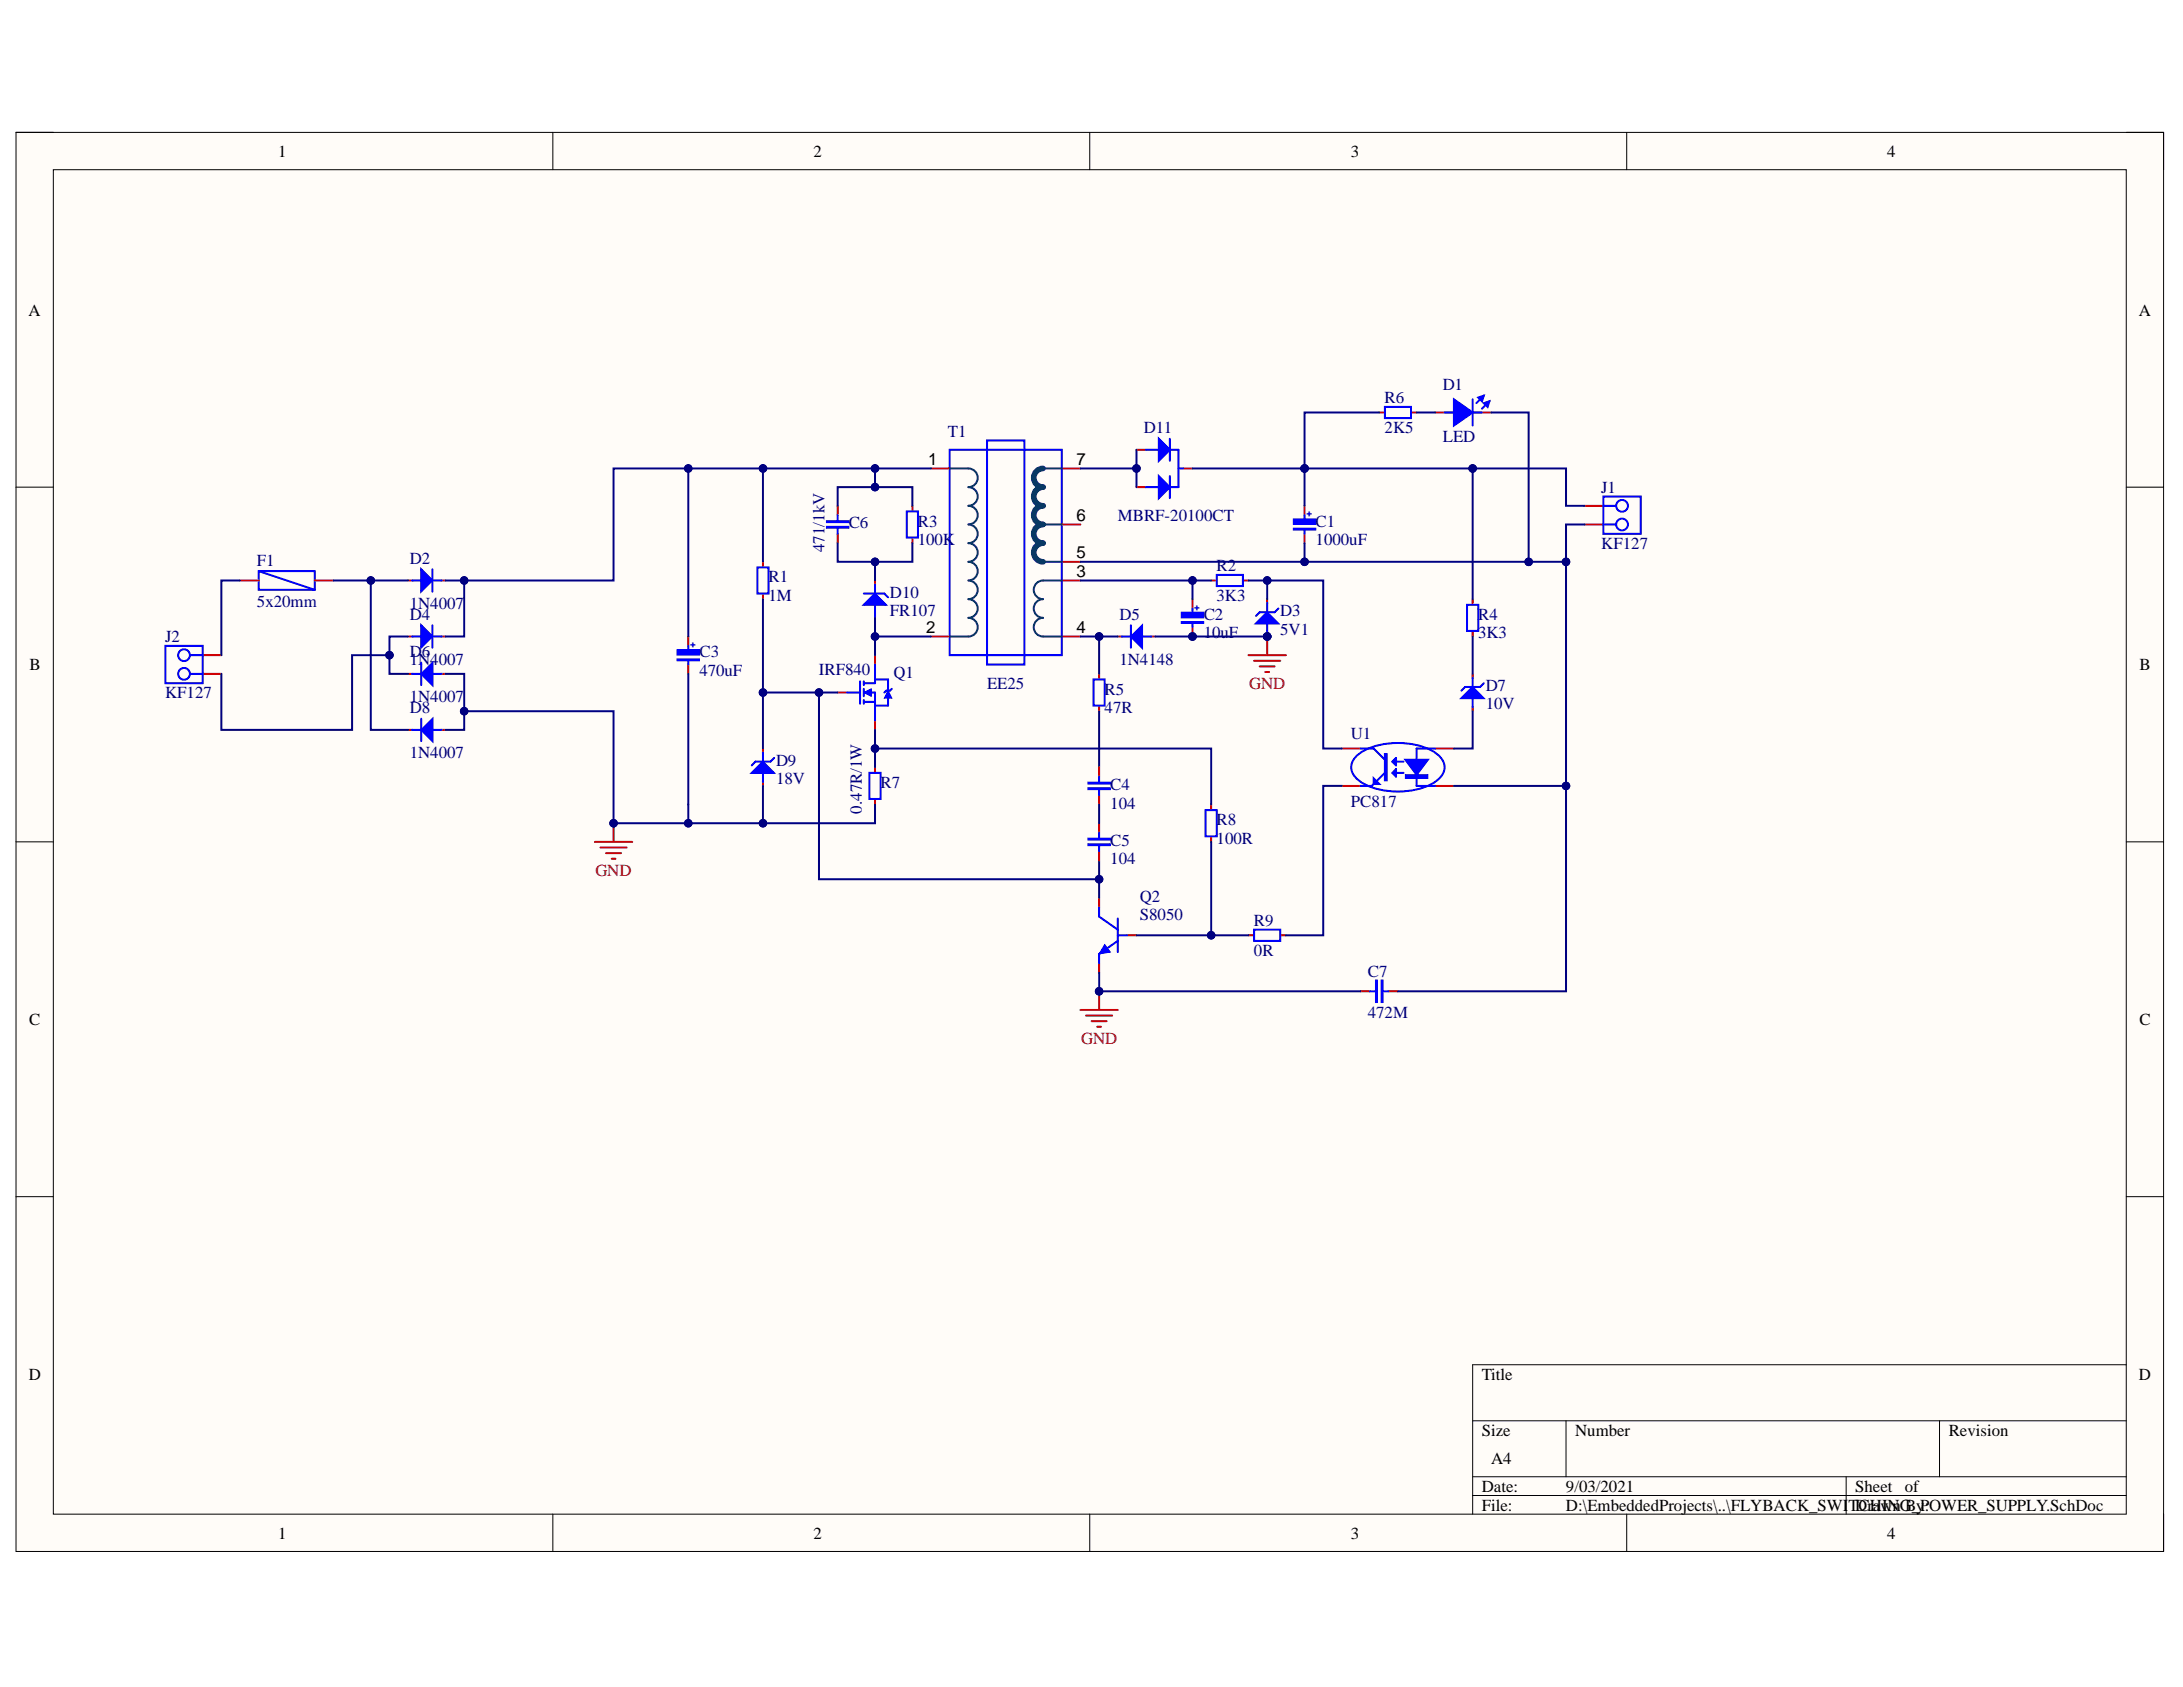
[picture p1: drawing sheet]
<svg xmlns="http://www.w3.org/2000/svg" width="279mm" height="216mm" viewBox="0 0 279 216" stroke-linecap="round" stroke-linejoin="round" font-family="sans-serif">
<defs><g id="words">
<g font-size="2.2">
<text x="35.6" y="20.1">1</text>
<text x="104.1" y="20.1">2</text>
<text x="172.9" y="20.1">3</text>
<text x="241.5" y="20.1">4</text>
<text x="3.6" y="40.4">A</text>
<text x="273.8" y="40.4">A</text>
<text x="118.8" y="59.5">1</text>
<text x="137.8" y="59.5">7</text>
<text x="137.8" y="71.4">5</text>
<text x="137.8" y="66.7">6</text>
<text x="137.8" y="73.9">3</text>
<text x="118.6" y="81">2</text>
<text x="137.8" y="81">4</text>
<text x="3.8" y="85.8">B</text>
<text x="273.8" y="85.8">B</text>
<text x="3.7" y="131.2">C</text>
<text x="273.8" y="131.2">C</text>
<text x="3.7" y="176.6">D</text>
<text x="189.6" y="176.6">Title</text>
<text x="273.8" y="176.6">D</text>
<text x="189.6" y="183.8">Size</text>
<text x="201.6" y="183.8">Number</text>
<text x="249.4" y="183.8">Revision</text>
<text x="189.6" y="190.9">Date:</text>
<text x="190.9" y="187.4">A4</text>
<text x="200.4" y="190.9">9/03/2021</text>
<text x="237.4" y="190.9">Sheet</text>
<text x="243.8" y="190.9">of</text>
<text x="35.6" y="196.9">1</text>
<text x="104.1" y="196.9">2</text>
<text x="172.9" y="196.9">3</text>
<text x="189.6" y="193.3">File:</text>
<text x="200.4" y="193.3">D:\EmbeddedProjects\..\FLYBACK_SWITCHING_POWER_SUPPLY.SchDoc</text>
<text x="237.4" y="193.3">Drawn By:</text>
<text x="241.5" y="196.9">4</text>
</g>
<g font-size="2.2" fill="#000080">
<text x="177.2" y="51.6">R6</text>
<text x="184.7" y="49.9">D1</text>
<text x="121.3" y="55.9">T1</text>
<text x="146.4" y="55.5">D11</text>
<text x="177.2" y="55.4">2K5</text>
<text x="184.7" y="56.6">LED</text>
<text x="204.9" y="63.1">J1</text>
<text x="105.5" y="70.7" transform="rotate(-90 105.5 70.7)">471/1kV</text>
<text x="108.6" y="67.6">C6</text>
<text x="117.5" y="67.4">R3</text>
<text x="117.5" y="69.8">100K</text>
<text x="143.1" y="66.7">MBRF-20100CT</text>
<text x="168.4" y="67.4">C1</text>
<text x="168.4" y="69.8">1000uF</text>
<text x="204.9" y="70.3">KF127</text>
<text x="32.9" y="72.4">F1</text>
<text x="32.9" y="77.7">5x20mm</text>
<text x="52.5" y="72.2">D2</text>
<text x="52.5" y="77.9">1N4007</text>
<text x="98.4" y="74.5">R1</text>
<text x="98.4" y="76.9">1M</text>
<text x="113.9" y="76.5">D10</text>
<text x="155.7" y="73.1">R2</text>
<text x="155.7" y="76.9">3K3</text>
<text x="21.1" y="82.2">J2</text>
<text x="52.5" y="79.3">D4</text>
<text x="113.9" y="78.8">FR107</text>
<text x="143.3" y="79.3">D5</text>
<text x="154.1" y="79.3">C2</text>
<text x="154.1" y="81.7">10uF</text>
<text x="163.9" y="78.8">D3</text>
<text x="163.9" y="81.2">5V1</text>
<text x="189.2" y="79.3">R4</text>
<text x="189.2" y="81.7">3K3</text>
<text x="21.1" y="89.4">KF127</text>
<text x="52.5" y="85.1">1N4007</text>
<text x="52.5" y="84.1">D6</text>
<text x="52.5" y="89.8">1N4007</text>
<text x="89.5" y="84.1">C3</text>
<text x="89.5" y="86.5">470uF</text>
<text x="104.8" y="86.4">IRF840</text>
<text x="114.4" y="86.7">Q1</text>
<text x="126.3" y="88.2">EE25</text>
<text x="141.4" y="88.9">R5</text>
<text x="143.3" y="85.1">1N4148</text>
<text x="190.2" y="88.4">D7</text>
<text x="52.5" y="91.3">D8</text>
<text x="141.4" y="91.3">47R</text>
<text x="172.9" y="94.6">U1</text>
<text x="190.2" y="90.8">10V</text>
<text x="52.5" y="97">1N4007</text>
<text x="99.3" y="98">D9</text>
<text x="99.3" y="100.3">18V</text>
<text x="112.7" y="100.8">R7</text>
<text x="142.1" y="101.1">C4</text>
<text x="110.3" y="104.2" transform="rotate(-90 110.3 104.2)">0.47R/1W</text>
<text x="142.1" y="103.5">104</text>
<text x="155.7" y="105.6">R8</text>
<text x="155.7" y="108">100R</text>
<text x="172.9" y="103.2">PC817</text>
<text x="142.1" y="108.3">C5</text>
<text x="142.1" y="110.6">104</text>
<text x="145.9" y="115.4">Q2</text>
<text x="145.9" y="117.8">S8050</text>
<text x="160.5" y="118.5">R9</text>
<text x="160.5" y="122.3">0R</text>
<text x="175.1" y="125">C7</text>
<text x="175.1" y="130.2">472M</text>
</g>
<g font-size="2.2" fill="#800000">
<text x="159.9" y="88.2">GND</text>
<text x="76.2" y="112.1">GND</text>
<text x="138.4" y="133.6">GND</text>
</g>
<g font-size="1.3" fill="#00f">
<text x="167.2" y="65.4" transform="rotate(90 167.2 65.4)">+</text>
<text x="152.9" y="77.4" transform="rotate(90 152.9 77.4)">+</text>
<text x="88.4" y="82.2" transform="rotate(90 88.4 82.2)">+</text>
</g>
</g></defs>
<path d="M2 16.9h274.9v181.7h-274.9z" fill-rule="evenodd" fill="#fffcf8"/>
<path d="M2 16.9h274.9v181.7h-274.9z" fill="none" stroke="#000" stroke-width=".13"/>
<path d="M6.8 21.7h265.3v172.1h-265.3z" fill-rule="evenodd" fill="#fffcf8"/>
<g fill="none" stroke="#000" stroke-width=".13">
<path d="M2 16.9h4.8M70.8 16.9v4.8M139.5 16.9v4.8M208.2 16.9v4.8M272.1 16.9h4.8v4.8M6.8 21.7h265.3v172.1h-265.3zM2 62.3h4.8M272.1 62.3h4.8M2 107.7h4.8M272.1 107.7h4.8M2 153.1h4.8M272.1 153.1h4.8"/>
<path d="M272.1 174.7h-83.6v19.1M70.8 193.8v4.8M139.5 193.8v4.8M188.5 181.8h83.6M188.5 189h83.6M188.5 191.4h83.6M200.4 181.8v7.2M208.2 193.8v4.8M236.3 189v4.8M248.2 181.8v7.2M276.9 193.8v4.8"/>
</g>
<path d="M119.2 60h2.4M135.9 60h2.4M135.9 71.9h2.4M135.9 74.3h2.4M135.9 67.1h2.4M112 98.2v.6M119.2 81.5h2.4M135.9 81.5h2.4M112 102.4v.6" fill="none" stroke="#f00" stroke-width=".25"/>
<path d="M121.6 57.6h14.3v26.2h-14.3zM126.3 56.4h4.8v28.6h-4.8zM111.3 98.9h1.4v3.4h-1.4z" fill="none" stroke="#00f" stroke-width=".25"/>
<path d="M121.6 60h2.3a1.2 1.2 0 0 1 1.2 1.1 1.2 1.2 0 0 1-1.2 1.2 1.19 1.19 0 0 1 1.2 1.2 1.19 1.19 0 0 1-1.2 1.2 1.19 1.19 0 0 1 1.2 1.2 1.19 1.19 0 0 1-1.2 1.2 1.2 1.2 0 0 1 1.2 1.2 1.2 1.2 0 0 1-1.2 1.2 1.19 1.19 0 0 1 1.2 1.2 1.19 1.19 0 0 1-1.2 1.2 1.2 1.2 0 0 1 1.2 1.2 1.2 1.2 0 0 1-1.2 1.2 1.19 1.19 0 0 1 1.2 1.2 1.19 1.19 0 0 1-1.2 1.2 1.2 1.2 0 0 1 1.2 1.2 1.2 1.2 0 0 1-1.2 1.2 1.19 1.19 0 0 1 1.2 1.2 1.19 1.19 0 0 1-1.2 1.2h-2.3M133.5 60h2.4M133.5 67.1h2.4M133.5 71.9h2.4M135.9 74.3h-2.4a1.19 1.19 0 0 0-1.2 1.2 1.19 1.19 0 0 0 1.2 1.2 1.2 1.2 0 0 0-1.2 1.2 1.2 1.2 0 0 0 1.2 1.2 1.19 1.19 0 0 0-1.2 1.2 1.19 1.19 0 0 0 1.2 1.2h2.4" fill="none" stroke="#073763" stroke-width=".25"/>
<path d="M133.5 60a1.2 1.2 0 0 0-1.2 1.1 1.2 1.2 0 0 0 1.2 1.2 1.19 1.19 0 0 0-1.2 1.2 1.19 1.19 0 0 0 1.2 1.2 1.19 1.19 0 0 0-1.2 1.2 1.19 1.19 0 0 0 1.2 1.2 1.2 1.2 0 0 0-1.2 1.2 1.2 1.2 0 0 0 1.2 1.2 1.19 1.19 0 0 0-1.2 1.2 1.19 1.19 0 0 0 1.2 1.2" fill="none" stroke="#073763" stroke-width=".72"/>
<path d="M144.8 81.5l1.4-1.4v2.8z" fill="#00f"/>
<path d="M155.7 73.6h3.4v1.4h-3.4zM143.5 81.5h3.9M144.7 80v2.9M144.8 81.5l1.4-1.4v2.8z" fill="none" stroke="#00f" stroke-width=".25"/>
<path d="M155 74.3h.6M159.2 74.3h.6M143.1 81.5h.6M147.2 81.5h.6" fill="none" stroke="#f00" stroke-width=".25"/>
<circle cx="162.2" cy="81.5" r=".48" fill="#000080"/>
<circle cx="162.2" cy="81.5" r=".48" fill="none" stroke="#000080" stroke-width=".13"/>
<path d="M160.8 79.8l1.4-1.4 1.4 1.4z" fill="#00f"/>
<path d="M160.8 79.8l1.4-1.4 1.4 1.4z" fill="none" stroke="#00f" stroke-width=".25"/>
<path d="M162.2 80.9v.6" fill="none" stroke="#f00" stroke-width=".25"/>
<circle cx="162.2" cy="81.5" r=".48" fill="#000080"/>
<circle cx="162.2" cy="81.5" r=".48" fill="none" stroke="#000080" stroke-width=".13"/>
<path d="M162.2 76.7v.6" fill="none" stroke="#f00" stroke-width=".25"/>
<path d="M162.2 77.2v3.8M163.6 77.9l-.5 .5h-1.9l-.4 .4" fill="none" stroke="#00f" stroke-width=".25"/>
<path d="M138.3 129.3h4.8M139 130h3.3M139.7 130.7h1.9M140.4 131.4h.5M140.7 126.9v2.4" fill="none" stroke="#800000" stroke-width=".25"/>
<circle cx="140.7" cy="126.9" r=".48" fill="#000080"/>
<circle cx="140.7" cy="126.9" r=".48" fill="none" stroke="#000080" stroke-width=".13"/>
<path d="M171.7 95.8h2.4M183.7 95.8h2.4M155 103v.6M155 107.1v.6M171.7 100.6h2.4M183.7 100.6h2.4" fill="none" stroke="#f00" stroke-width=".25"/>
<path d="M175.8 95.8l1.5 1.4M177.3 98.9l-1.7 1.7M181.3 95.8v4.8M154.3 103.7h1.4v3.3h-1.4z" fill="none" stroke="#00f" stroke-width=".25"/>
<path d="M179.9 97.2h2.8l-1.4 1.9z" fill="#00f"/>
<path d="M177.3 96.5h.2v3.4h-.2zM179.9 97.2h2.8l-1.4 1.9z" fill="none" stroke="#00f" stroke-width=".25"/>
<path d="M177.4 96.5v3.4" fill="none" stroke="#00f" stroke-width=".23"/>
<path d="M175.8 99.6l.7 .7h-.7z" fill="#00f"/>
<path d="M173.8 96.6a9.2 9.2 0 0 1 7.2-1.3 5.9 5.9 0 0 1 3.5 1.8 1.85 1.85 0 0 1-.4 2.7 9.2 9.2 0 0 1-7.3 1.3 6 6 0 0 1-3.5-1.8 1.85 1.85 0 0 1 .5-2.7zM174.1 95.8h1.7M175.8 99.6l.7 .7h-.7zM178.2 97.5l.5-.5v1zM178.4 98.9h1.2M178.4 97.5h1.2M178.7 98.4v1l-.5-.5zM174.1 100.6h1.5" fill="none" stroke="#00f" stroke-width=".25"/>
<path d="M179.9 99.1h2.8v.5h-2.8z" fill-rule="evenodd" fill="#00f"/>
<path d="M179.9 99.1h2.8v.5h-2.8z" fill="none" stroke="#00f" stroke-width=".13"/>
<path d="M140 87h1.4v3.3h-1.4zM181.3 95.8h2.4M160.5 119h3.4v1.4h-3.4zM181.3 100.6h2.4" fill="none" stroke="#00f" stroke-width=".25"/>
<path d="M140.7 86.2v.6M140.7 90.4v.6M159.8 119.7h.6M164 119.7h.6" fill="none" stroke="#f00" stroke-width=".25"/>
<circle cx="152.6" cy="81.5" r=".48" fill="#000080"/>
<circle cx="152.6" cy="81.5" r=".48" fill="none" stroke="#000080" stroke-width=".13"/>
<path d="M152.6 76.7v1.2M152.6 80.3v1.2" fill="none" stroke="#f00" stroke-width=".25"/>
<circle cx="152.6" cy="81.5" r=".48" fill="#000080"/>
<circle cx="152.6" cy="81.5" r=".48" fill="none" stroke="#000080" stroke-width=".13"/>
<path d="M151.2 78.4h2.9v.7h-2.9z" fill-rule="evenodd" fill="#00f"/>
<path d="M151.2 78.4h2.9v.7h-2.9zM151.2 79.5h2.9v.3h-2.9z" fill="none" stroke="#00f" stroke-width=".13"/>
<path d="M151.2 79.7h2.9" fill="none" stroke="#00f" stroke-width=".24"/>
<path d="M96.9 72.6h1.5v3.4h-1.5zM152.6 77.9v.5M152.6 79.8v.5" fill="none" stroke="#00f" stroke-width=".25"/>
<path d="M97.6 71.9v.6M97.6 76.1v.6" fill="none" stroke="#f00" stroke-width=".25"/>
<path d="M97.6 97.5l1.4 1.4h-2.8z" fill="#00f"/>
<path d="M97.6 97.5l1.4 1.4h-2.8zM97.6 96.3v3.8M99.1 97l-.5 .5h-1.9l-.5 .5" fill="none" stroke="#00f" stroke-width=".25"/>
<path d="M97.6 95.8v.6M97.6 100v.6" fill="none" stroke="#f00" stroke-width=".25"/>
<path d="M53.9 72.9l1.4 1.4-1.4 1.4z" fill="#00f"/>
<path d="M52.7 74.3h3.8M53.9 72.9l1.4 1.4-1.4 1.4zM55.3 72.9v2.8" fill="none" stroke="#00f" stroke-width=".25"/>
<path d="M52.2 74.3h.6M56.4 74.3h.6" fill="none" stroke="#f00" stroke-width=".25"/>
<path d="M53.9 80l1.4 1.4-1.4 1.4z" fill="#00f"/>
<path d="M52.7 81.5h3.8M53.9 80l1.4 1.4-1.4 1.4zM55.3 80v2.9" fill="none" stroke="#00f" stroke-width=".25"/>
<path d="M52.2 81.5h.6M56.4 81.5h.6" fill="none" stroke="#f00" stroke-width=".25"/>
<path d="M53.9 86.3l1.4-1.4v2.8z" fill="#00f"/>
<path d="M52.7 86.2h3.8M53.9 84.8v2.9M53.9 86.3l1.4-1.4v2.8z" fill="none" stroke="#00f" stroke-width=".25"/>
<path d="M52.2 86.2h.6M56.4 86.2h.6" fill="none" stroke="#f00" stroke-width=".25"/>
<path d="M53.9 93.4l1.4-1.4v2.8z" fill="#00f"/>
<g fill="none" stroke="#00f" stroke-width=".25">
<path d="M33.1 73.1h7.2v2.4h-7.2zM33.1 73.1l7.2 2.4M187.8 77.4h1.4v3.3h-1.4zM21.2 82.7h4.7v4.7h-4.7zM24.3 86.2h1.6M24.3 83.8h1.6M52.7 93.4h3.8M53.9 92v2.8M53.9 93.4l1.4-1.4v2.8z"/>
<circle cx="23.6" cy="83.8" r=".75"/>
<circle cx="23.6" cy="86.2" r=".75"/>
</g>
<path d="M30.7 74.3h2.4M40.3 74.3h2.4M188.5 76.7v.6M25.9 83.8h2.4M25.9 86.2h2.4M52.2 93.4h.6M56.4 93.4h.6M188.5 80.9v.6" fill="none" stroke="#f00" stroke-width=".25"/>
<path d="M187 89.4l1.5-1.5 1.4 1.5z" fill="#00f"/>
<g fill="none" stroke="#00f" stroke-width=".25">
<path d="M205.2 63.5h4.8v4.8h-4.8zM205.2 64.7h1.6M205.2 67.1h1.6M187 89.4l1.5-1.5 1.4 1.5zM188.5 86.7v3.8M189.9 87.4l-.5 .5h-1.9l-.5 .5"/>
<circle cx="207.6" cy="67.1" r=".75"/>
<circle cx="207.6" cy="64.7" r=".75"/>
</g>
<path d="M202.8 64.7h2.4M202.8 67.1h2.4M188.5 86.2v.6M188.5 90.4v.6" fill="none" stroke="#f00" stroke-width=".25"/>
<path d="M76.1 107.7h4.8M76.9 108.5h3.3M77.6 109.2h1.9M78.3 109.9h.5M78.5 105.4v2.3" fill="none" stroke="#800000" stroke-width=".25"/>
<circle cx="78.5" cy="105.4" r=".48" fill="#000080"/>
<circle cx="78.5" cy="105.4" r=".48" fill="none" stroke="#000080" stroke-width=".13"/>
<path d="M159.8 83.8h4.8M160.5 84.6h3.4M161.2 85.3h1.9M161.9 86h.5M162.2 81.5v2.3" fill="none" stroke="#800000" stroke-width=".25"/>
<circle cx="162.2" cy="81.5" r=".48" fill="#000080"/>
<circle cx="162.2" cy="81.5" r=".48" fill="none" stroke="#000080" stroke-width=".13"/>
<path d="M167 64.7v1.2M167 68.3v1.2" fill="none" stroke="#f00" stroke-width=".25"/>
<path d="M165.5 66.4h2.9v.7h-2.9z" fill-rule="evenodd" fill="#00f"/>
<path d="M165.5 66.4h2.9v.7h-2.9zM165.5 67.6h2.9v.2h-2.9z" fill="none" stroke="#00f" stroke-width=".13"/>
<path d="M165.5 67.7h2.9" fill="none" stroke="#00f" stroke-width=".24"/>
<path d="M167 65.9v.5M167 67.8v.5M140.7 117.3l2.4 1.7M143.1 117.5v4.3M143.1 120.4l-2.4 1.7" fill="none" stroke="#00f" stroke-width=".25"/>
<path d="M140.7 114.9v1.2M144.3 119.7h1.2M140.7 123.3v1.2" fill="none" stroke="#f00" stroke-width=".25"/>
<path d="M141.4 120.9l.7 .9-1.4 .3z" fill="#00f"/>
<path d="M141.4 120.9l.7 .9-1.4 .3z" fill="none" stroke="#00f" stroke-width=".13"/>
<path d="M108.4 88.6h1.7M110.1 87.2v2.9M110.6 87.4h1.4M110.6 89.8h1.4M110.6 87.2v.5M110.6 88.2v.9M110.6 89.6v.5M111.3 88.6h.7v1.7M140.7 116.1v1.2M143.1 119.7h1.2M140.7 122.1v1.2" fill="none" stroke="#00f" stroke-width=".25"/>
<path d="M107.2 88.6h1.2M112 83.8v1.2M112 92.2v1.2" fill="none" stroke="#f00" stroke-width=".25"/>
<path d="M110.6 88.6l.9-.4v.9z" fill="#00f"/>
<path d="M110.6 88.6l.9-.4v.9z" fill="none" stroke="#00f" stroke-width=".13"/>
<path d="M112 87.4v-.4h1.7v1.4M113.7 89.1v1.2h-1.7" fill="none" stroke="#00f" stroke-width=".25"/>
<path d="M113.7 88.4l.4 .9h-.9z" fill="#00f"/>
<path d="M113.7 88.4l.4 .9h-.9z" fill="none" stroke="#00f" stroke-width=".13"/>
<path d="M112 85v2.4M112 89.8v2.4M114.1 88.2l-.2 .2h-.5l-.2 .2" fill="none" stroke="#00f" stroke-width=".25"/>
<path d="M88.1 81.5v1.2M88.1 85v1.2" fill="none" stroke="#f00" stroke-width=".25"/>
<path d="M86.7 83.1h2.8v.7h-2.8z" fill-rule="evenodd" fill="#00f"/>
<path d="M105.8 67.4h2.8v.2h-2.8zM105.8 66.6h2.8v.3h-2.8zM86.7 83.1h2.8v.7h-2.8zM86.7 84.3h2.8v.3h-2.8z" fill="none" stroke="#00f" stroke-width=".13"/>
<path d="M105.8 67.5h2.8M105.8 66.8h2.8M86.7 84.4h2.8" fill="none" stroke="#00f" stroke-width=".24"/>
<path d="M107.2 65.9v.7M107.2 67.6v.7M116.1 65.5h1.4v3.3h-1.4zM88.1 82.7v.4M88.1 84.6v.4" fill="none" stroke="#00f" stroke-width=".25"/>
<path d="M107.2 64.7v1.2M107.2 68.3v1.2M116.8 64.7v.6M116.8 68.9v.6" fill="none" stroke="#f00" stroke-width=".25"/>
<path d="M110.6 77.4l1.4-1.4 1.4 1.4z" fill="#00f"/>
<path d="M110.6 77.4l1.4-1.4 1.4 1.4zM110.6 76h2.6l.5 .4M112 74.8v4.3" fill="none" stroke="#00f" stroke-width=".25"/>
<path d="M145.5 57.6h1.2M151.4 60h1.2M112 74.3v.6M112 78.5v.6M145.5 62.3h1.2" fill="none" stroke="#f00" stroke-width=".25"/>
<path d="M148.3 56.2l1.4 1.4-1.4 1.4z" fill="#00f"/>
<path d="M148.3 56.2l1.4 1.4-1.4 1.4zM149.7 56.2v2.8" fill="none" stroke="#00f" stroke-width=".25"/>
<path d="M148.3 60.9l1.4 1.4-1.4 1.5z" fill="#00f"/>
<path d="M146.7 57.6h4.1v4.7h-4.1M150.8 60h.6M148.3 60.9l1.4 1.4-1.4 1.5zM149.7 60.9v2.9" fill="none" stroke="#00f" stroke-width=".25"/>
<path d="M119.2 81.5h-7.2v2.3" fill="none" stroke="#000080" stroke-width=".25"/>
<circle cx="112" cy="81.5" r=".48" fill="#000080"/>
<circle cx="112" cy="81.5" r=".48" fill="none" stroke="#000080" stroke-width=".13"/>
<path d="M147.8 81.5h14.4" fill="none" stroke="#000080" stroke-width=".25"/>
<circle cx="152.6" cy="81.5" r=".48" fill="#000080"/>
<circle cx="152.6" cy="81.5" r=".48" fill="none" stroke="#000080" stroke-width=".13"/>
<circle cx="162.2" cy="81.5" r=".48" fill="#000080"/>
<circle cx="162.2" cy="81.5" r=".48" fill="none" stroke="#000080" stroke-width=".13"/>
<path d="M159.8 74.3h2.4v2.4" fill="none" stroke="#000080" stroke-width=".25"/>
<circle cx="162.2" cy="74.3" r=".48" fill="#000080"/>
<circle cx="162.2" cy="74.3" r=".48" fill="none" stroke="#000080" stroke-width=".13"/>
<path d="M104.8 88.6v23.9h35.9" fill="none" stroke="#000080" stroke-width=".25"/>
<circle cx="140.7" cy="112.5" r=".48" fill="#000080"/>
<circle cx="140.7" cy="112.5" r=".48" fill="none" stroke="#000080" stroke-width=".13"/>
<circle cx="104.8" cy="88.6" r=".48" fill="#000080"/>
<circle cx="104.8" cy="88.6" r=".48" fill="none" stroke="#000080" stroke-width=".13"/>
<path d="M155 107.7v12h-9.5" fill="none" stroke="#000080" stroke-width=".25"/>
<circle cx="155" cy="119.7" r=".48" fill="#000080"/>
<circle cx="155" cy="119.7" r=".48" fill="none" stroke="#000080" stroke-width=".13"/>
<path d="M162.2 74.3h7.2v21.5h2.3" fill="none" stroke="#000080" stroke-width=".25"/>
<circle cx="162.2" cy="74.3" r=".48" fill="#000080"/>
<circle cx="162.2" cy="74.3" r=".48" fill="none" stroke="#000080" stroke-width=".13"/>
<path d="M155 119.7h4.8" fill="none" stroke="#000080" stroke-width=".25"/>
<circle cx="155" cy="119.7" r=".48" fill="#000080"/>
<circle cx="155" cy="119.7" r=".48" fill="none" stroke="#000080" stroke-width=".13"/>
<path d="M140.7 81.5v4.7M171.7 100.6h-2.3v19.1h-4.8" fill="none" stroke="#000080" stroke-width=".25"/>
<circle cx="140.7" cy="81.5" r=".48" fill="#000080"/>
<circle cx="140.7" cy="81.5" r=".48" fill="none" stroke="#000080" stroke-width=".13"/>
<path d="M152.6 74.3v2.4M140.7 91v7.2" fill="none" stroke="#000080" stroke-width=".25"/>
<circle cx="152.6" cy="74.3" r=".48" fill="#000080"/>
<circle cx="152.6" cy="74.3" r=".48" fill="none" stroke="#000080" stroke-width=".13"/>
<path d="M97.6 60v11.9" fill="none" stroke="#000080" stroke-width=".25"/>
<circle cx="97.7" cy="60" r=".48" fill="#000080"/>
<circle cx="97.7" cy="60" r=".48" fill="none" stroke="#000080" stroke-width=".13"/>
<path d="M97.6 100.6v4.8" fill="none" stroke="#000080" stroke-width=".25"/>
<circle cx="97.7" cy="105.4" r=".48" fill="#000080"/>
<circle cx="97.7" cy="105.4" r=".48" fill="none" stroke="#000080" stroke-width=".13"/>
<path d="M138.3 81.5h4.8" fill="none" stroke="#000080" stroke-width=".25"/>
<circle cx="140.7" cy="81.5" r=".48" fill="#000080"/>
<circle cx="140.7" cy="81.5" r=".48" fill="none" stroke="#000080" stroke-width=".13"/>
<path d="M138.3 74.3h16.7" fill="none" stroke="#000080" stroke-width=".25"/>
<circle cx="152.6" cy="74.3" r=".48" fill="#000080"/>
<circle cx="152.6" cy="74.3" r=".48" fill="none" stroke="#000080" stroke-width=".13"/>
<path d="M59.4 74.3v7.2h-2.4" fill="none" stroke="#000080" stroke-width=".25"/>
<circle cx="59.4" cy="74.3" r=".48" fill="#000080"/>
<circle cx="59.4" cy="74.3" r=".48" fill="none" stroke="#000080" stroke-width=".13"/>
<path d="M52.2 81.5h-2.4v4.7h2.4" fill="none" stroke="#000080" stroke-width=".25"/>
<circle cx="49.8" cy="83.8" r=".48" fill="#000080"/>
<circle cx="49.8" cy="83.8" r=".48" fill="none" stroke="#000080" stroke-width=".13"/>
<path d="M138.3 60h7.2" fill="none" stroke="#000080" stroke-width=".25"/>
<circle cx="145.5" cy="60" r=".48" fill="#000080"/>
<circle cx="145.5" cy="60" r=".48" fill="none" stroke="#000080" stroke-width=".13"/>
<path d="M152.6 60h35.9v16.7" fill="none" stroke="#000080" stroke-width=".25"/>
<circle cx="167" cy="60" r=".48" fill="#000080"/>
<circle cx="167" cy="60" r=".48" fill="none" stroke="#000080" stroke-width=".13"/>
<circle cx="188.5" cy="60" r=".48" fill="#000080"/>
<circle cx="188.5" cy="60" r=".48" fill="none" stroke="#000080" stroke-width=".13"/>
<path d="M138.3 71.9h62.1v28.7h-14.3" fill="none" stroke="#000080" stroke-width=".25"/>
<circle cx="167" cy="71.9" r=".48" fill="#000080"/>
<circle cx="167" cy="71.9" r=".48" fill="none" stroke="#000080" stroke-width=".13"/>
<circle cx="195.7" cy="71.9" r=".48" fill="#000080"/>
<circle cx="195.7" cy="71.9" r=".48" fill="none" stroke="#000080" stroke-width=".13"/>
<circle cx="200.4" cy="71.9" r=".48" fill="#000080"/>
<circle cx="200.4" cy="71.9" r=".48" fill="none" stroke="#000080" stroke-width=".13"/>
<circle cx="200.4" cy="100.6" r=".48" fill="#000080"/>
<circle cx="200.4" cy="100.6" r=".48" fill="none" stroke="#000080" stroke-width=".13"/>
<path d="M167 60v4.7M188.5 91v4.8h-2.4M188.5 81.5v4.7" fill="none" stroke="#000080" stroke-width=".25"/>
<circle cx="167" cy="60" r=".48" fill="#000080"/>
<circle cx="167" cy="60" r=".48" fill="none" stroke="#000080" stroke-width=".13"/>
<path d="M167 69.5v2.4" fill="none" stroke="#000080" stroke-width=".25"/>
<circle cx="167" cy="71.9" r=".48" fill="#000080"/>
<circle cx="167" cy="71.9" r=".48" fill="none" stroke="#000080" stroke-width=".13"/>
<path d="M112 93.4v2.4" fill="none" stroke="#000080" stroke-width=".25"/>
<circle cx="112" cy="95.8" r=".48" fill="#000080"/>
<circle cx="112" cy="95.8" r=".48" fill="none" stroke="#000080" stroke-width=".13"/>
<path d="M112 98.2v-2.4h43v7.2" fill="none" stroke="#000080" stroke-width=".25"/>
<circle cx="112" cy="95.8" r=".48" fill="#000080"/>
<circle cx="112" cy="95.8" r=".48" fill="none" stroke="#000080" stroke-width=".13"/>
<path d="M188.5 60h11.9v4.7h2.4" fill="none" stroke="#000080" stroke-width=".25"/>
<circle cx="188.5" cy="60" r=".48" fill="#000080"/>
<circle cx="188.5" cy="60" r=".48" fill="none" stroke="#000080" stroke-width=".13"/>
<path d="M202.8 67.1h-2.4v4.8" fill="none" stroke="#000080" stroke-width=".25"/>
<circle cx="200.4" cy="71.9" r=".48" fill="#000080"/>
<circle cx="200.4" cy="71.9" r=".48" fill="none" stroke="#000080" stroke-width=".13"/>
<path d="M30.7 74.3h-2.4v9.5M42.7 74.3h9.5" fill="none" stroke="#000080" stroke-width=".25"/>
<circle cx="47.5" cy="74.3" r=".48" fill="#000080"/>
<circle cx="47.5" cy="74.3" r=".48" fill="none" stroke="#000080" stroke-width=".13"/>
<path d="M49.8 83.8h-4.7v9.6h-16.8v-7.2" fill="none" stroke="#000080" stroke-width=".25"/>
<circle cx="49.8" cy="83.8" r=".48" fill="#000080"/>
<circle cx="49.8" cy="83.8" r=".48" fill="none" stroke="#000080" stroke-width=".13"/>
<path d="M47.5 74.3v19.1h4.7" fill="none" stroke="#000080" stroke-width=".25"/>
<circle cx="47.5" cy="74.3" r=".48" fill="#000080"/>
<circle cx="47.5" cy="74.3" r=".48" fill="none" stroke="#000080" stroke-width=".13"/>
<path d="M112 60v2.3" fill="none" stroke="#000080" stroke-width=".25"/>
<circle cx="112" cy="62.3" r=".48" fill="#000080"/>
<circle cx="112" cy="62.3" r=".48" fill="none" stroke="#000080" stroke-width=".13"/>
<circle cx="112" cy="60" r=".48" fill="#000080"/>
<circle cx="112" cy="60" r=".48" fill="none" stroke="#000080" stroke-width=".13"/>
<path d="M107.2 64.7v-2.4h9.6v2.4" fill="none" stroke="#000080" stroke-width=".25"/>
<circle cx="112" cy="62.3" r=".48" fill="#000080"/>
<circle cx="112" cy="62.3" r=".48" fill="none" stroke="#000080" stroke-width=".13"/>
<path d="M107.2 69.5v2.4h9.6v-2.4" fill="none" stroke="#000080" stroke-width=".25"/>
<circle cx="112" cy="71.9" r=".48" fill="#000080"/>
<circle cx="112" cy="71.9" r=".48" fill="none" stroke="#000080" stroke-width=".13"/>
<path d="M112 79.1v2.4" fill="none" stroke="#000080" stroke-width=".25"/>
<circle cx="112" cy="81.5" r=".48" fill="#000080"/>
<circle cx="112" cy="81.5" r=".48" fill="none" stroke="#000080" stroke-width=".13"/>
<path d="M112 71.9v2.4" fill="none" stroke="#000080" stroke-width=".25"/>
<circle cx="112" cy="71.9" r=".48" fill="#000080"/>
<circle cx="112" cy="71.9" r=".48" fill="none" stroke="#000080" stroke-width=".13"/>
<path d="M97.6 76.7v19.1" fill="none" stroke="#000080" stroke-width=".25"/>
<circle cx="97.7" cy="88.6" r=".48" fill="#000080"/>
<circle cx="97.7" cy="88.6" r=".48" fill="none" stroke="#000080" stroke-width=".13"/>
<path d="M97.6 88.6h9.6" fill="none" stroke="#000080" stroke-width=".25"/>
<circle cx="104.8" cy="88.6" r=".48" fill="#000080"/>
<circle cx="104.8" cy="88.6" r=".48" fill="none" stroke="#000080" stroke-width=".13"/>
<circle cx="97.7" cy="88.6" r=".48" fill="#000080"/>
<circle cx="97.7" cy="88.6" r=".48" fill="none" stroke="#000080" stroke-width=".13"/>
<path d="M145.5 57.6v4.7" fill="none" stroke="#000080" stroke-width=".25"/>
<circle cx="145.5" cy="60" r=".48" fill="#000080"/>
<circle cx="145.5" cy="60" r=".48" fill="none" stroke="#000080" stroke-width=".13"/>
<path d="M88.1 60v21.5" fill="none" stroke="#000080" stroke-width=".25"/>
<circle cx="88.1" cy="60" r=".48" fill="#000080"/>
<circle cx="88.1" cy="60" r=".48" fill="none" stroke="#000080" stroke-width=".13"/>
<path d="M119.2 60h-40.7v14.3h-21.5" fill="none" stroke="#000080" stroke-width=".25"/>
<circle cx="59.4" cy="74.3" r=".48" fill="#000080"/>
<circle cx="59.4" cy="74.3" r=".48" fill="none" stroke="#000080" stroke-width=".13"/>
<circle cx="88.1" cy="60" r=".48" fill="#000080"/>
<circle cx="88.1" cy="60" r=".48" fill="none" stroke="#000080" stroke-width=".13"/>
<circle cx="97.7" cy="60" r=".48" fill="#000080"/>
<circle cx="97.7" cy="60" r=".48" fill="none" stroke="#000080" stroke-width=".13"/>
<circle cx="112" cy="60" r=".48" fill="#000080"/>
<circle cx="112" cy="60" r=".48" fill="none" stroke="#000080" stroke-width=".13"/>
<path d="M59.4 91h19.1v14.4h9.6v-2.4" fill="none" stroke="#000080" stroke-width=".25"/>
<circle cx="59.4" cy="91" r=".48" fill="#000080"/>
<circle cx="59.4" cy="91" r=".48" fill="none" stroke="#000080" stroke-width=".13"/>
<circle cx="78.5" cy="105.4" r=".48" fill="#000080"/>
<circle cx="78.5" cy="105.4" r=".48" fill="none" stroke="#000080" stroke-width=".13"/>
<circle cx="88.1" cy="105.4" r=".48" fill="#000080"/>
<circle cx="88.1" cy="105.4" r=".48" fill="none" stroke="#000080" stroke-width=".13"/>
<path d="M57 86.2h2.4v7.2h-2.4" fill="none" stroke="#000080" stroke-width=".25"/>
<circle cx="59.4" cy="91" r=".48" fill="#000080"/>
<circle cx="59.4" cy="91" r=".48" fill="none" stroke="#000080" stroke-width=".13"/>
<path d="M112 103v2.4h-23.9" fill="none" stroke="#000080" stroke-width=".25"/>
<circle cx="88.1" cy="105.4" r=".48" fill="#000080"/>
<circle cx="88.1" cy="105.4" r=".48" fill="none" stroke="#000080" stroke-width=".13"/>
<circle cx="97.7" cy="105.4" r=".48" fill="#000080"/>
<circle cx="97.7" cy="105.4" r=".48" fill="none" stroke="#000080" stroke-width=".13"/>
<path d="M88.1 86.2v16.8" fill="none" stroke="#000080" stroke-width=".25"/>
<path d="M183.7 52.8h2.4M188.5 52.8h2.4" fill="none" stroke="#f00" stroke-width=".25"/>
<path d="M186.1 51.1l2.4 1.7-2.4 1.7z" fill="#00f"/>
<path d="M186.1 51.1l2.4 1.7-2.4 1.7zM189.9 50.6l-.9 1M190.6 51.4l-.9 .9" fill="none" stroke="#00f" stroke-width=".25"/>
<path d="M189.9 51.6l.7-.2-.2 .7z" fill="#00f"/>
<path d="M189.9 51.6l.7-.2-.2 .7z" fill="none" stroke="#00f" stroke-width=".25"/>
<path d="M189.2 50.9l.7-.3-.2 .8z" fill="#00f"/>
<path d="M177.3 52.1h3.3v1.4h-3.3zM184.9 52.8h1.2M188.5 51.1v3.4M188.5 52.8h1.2M189.2 50.9l.7-.3-.2 .8z" fill="none" stroke="#00f" stroke-width=".25"/>
<path d="M176.5 52.8h.6M180.7 52.8h.6" fill="none" stroke="#f00" stroke-width=".25"/>
<path d="M190.9 52.8h4.7v19.1" fill="none" stroke="#000080" stroke-width=".25"/>
<circle cx="195.7" cy="71.9" r=".48" fill="#000080"/>
<circle cx="195.7" cy="71.9" r=".48" fill="none" stroke="#000080" stroke-width=".13"/>
<path d="M176.5 52.8h-9.5v7.2M181.3 52.8h2.4" fill="none" stroke="#000080" stroke-width=".25"/>
<circle cx="167" cy="60" r=".48" fill="#000080"/>
<circle cx="167" cy="60" r=".48" fill="none" stroke="#000080" stroke-width=".13"/>
<path d="M140.7 110.1v4.8" fill="none" stroke="#000080" stroke-width=".25"/>
<circle cx="140.7" cy="112.5" r=".48" fill="#000080"/>
<circle cx="140.7" cy="112.5" r=".48" fill="none" stroke="#000080" stroke-width=".13"/>
<path d="M140.7 98.2v1.2M140.7 101.8v1.2M140.7 105.4v1.2M140.7 108.9v1.2M174.1 126.9h1.2M177.7 126.9h1.2" fill="none" stroke="#f00" stroke-width=".25"/>
<path d="M139.2 108.1h2.9M139.2 107.4h2.9M139.2 100.9h2.9M139.2 100.2h2.9M176.2 125.4v2.9M176.9 125.4v2.9" fill="none" stroke="#00f" stroke-width=".24"/>
<path d="M139.2 108h2.9v.2h-2.9zM139.2 107.3h2.9v.2h-2.9zM139.2 100.8h2.9v.3h-2.9zM139.2 100.1h2.9v.2h-2.9zM176 125.4h.3v2.9h-.3zM176.8 125.4h.2v2.9h-.2z" fill="none" stroke="#00f" stroke-width=".13"/>
<path d="M140.7 99.4v.7M140.7 101.1v.7M140.7 106.6v.7M140.7 108.2v.7M175.3 126.9h.7M177 126.9h.7" fill="none" stroke="#00f" stroke-width=".25"/>
<path d="M140.7 103v2.4M140.7 124.5v2.4h33.4" fill="none" stroke="#000080" stroke-width=".25"/>
<circle cx="140.7" cy="126.9" r=".48" fill="#000080"/>
<circle cx="140.7" cy="126.9" r=".48" fill="none" stroke="#000080" stroke-width=".13"/>
<path d="M200.4 100.6v26.3h-21.5" fill="none" stroke="#000080" stroke-width=".25"/>
<circle cx="200.4" cy="100.6" r=".48" fill="#000080"/>
<circle cx="200.4" cy="100.6" r=".48" fill="none" stroke="#000080" stroke-width=".13"/>
<use href="#words"/>
</svg>
